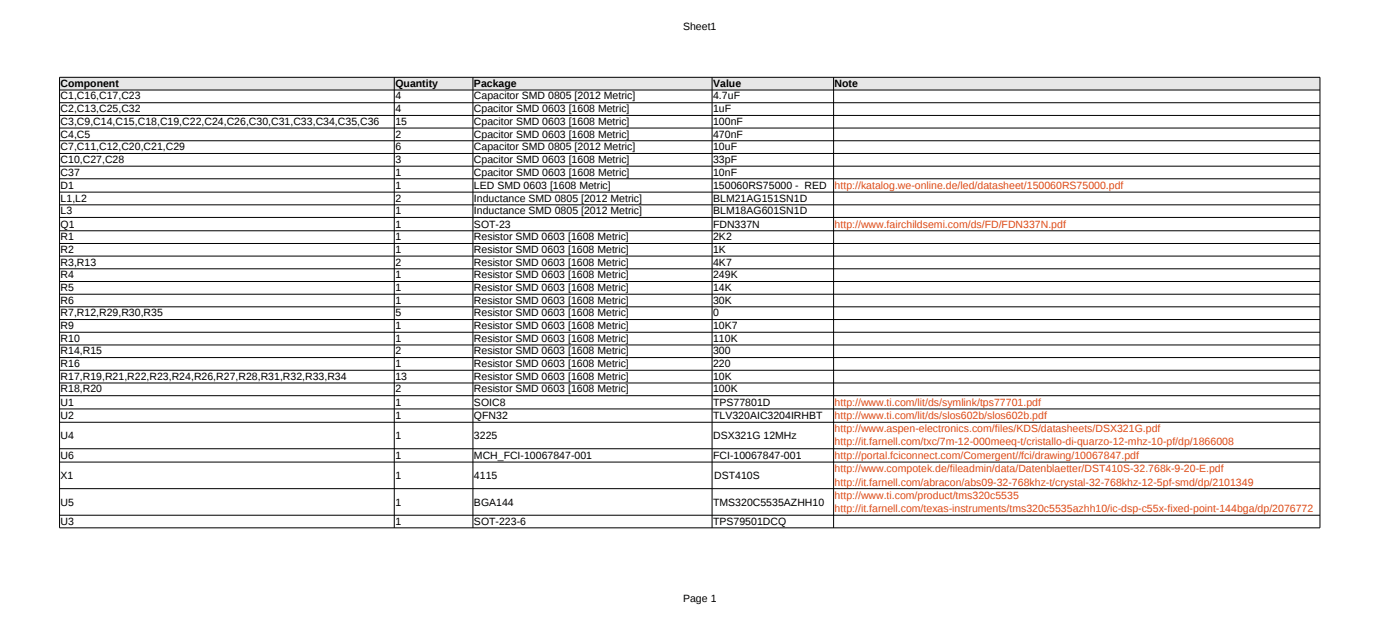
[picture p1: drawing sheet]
<svg xmlns="http://www.w3.org/2000/svg" width="470mm" height="210mm" viewBox="0 0 470 210" stroke-linecap="round" stroke-linejoin="round" font-family="sans-serif">
<defs><g id="words">
<g font-size="3.5">
<text x="229.4" y="9.9">Sheet1</text>
<text x="20.4" y="29.2">Component</text>
<text x="132.8" y="29.2">Quantity</text>
<text x="159.2" y="29.2">Package</text>
<text x="239.5" y="29.2">Value</text>
<text x="280.4" y="29.2">Note</text>
<text x="20.4" y="33.4">C1,C16,C17,C23</text>
<text x="132.8" y="33.4">4</text>
<text x="159.2" y="33.4">Capacitor SMD 0805 [2012 Metric]</text>
<text x="239.5" y="33.4">4.7uF</text>
<text x="20.4" y="37.7">C2,C13,C25,C32</text>
<text x="20.4" y="41.9">C3,C9,C14,C15,C18,C19,C22,C24,C26,C30,C31,C33,C34,C35,C36</text>
<text x="132.8" y="37.7">4</text>
<text x="132.8" y="41.9">15</text>
<text x="159.2" y="37.7">Cpacitor SMD 0603 [1608 Metric]</text>
<text x="159.2" y="41.9">Cpacitor SMD 0603 [1608 Metric]</text>
<text x="239.5" y="37.7">1uF</text>
<text x="239.5" y="41.9">100nF</text>
<text x="20.4" y="46.2">C4,C5</text>
<text x="132.8" y="46.2">2</text>
<text x="159.2" y="46.2">Cpacitor SMD 0603 [1608 Metric]</text>
<text x="239.5" y="46.2">470nF</text>
<text x="20.4" y="50.4">C7,C11,C12,C20,C21,C29</text>
<text x="132.8" y="50.4">6</text>
<text x="159.2" y="50.4">Capacitor SMD 0805 [2012 Metric]</text>
<text x="239.5" y="50.4">10uF</text>
<text x="20.4" y="54.7">C10,C27,C28</text>
<text x="20.4" y="59">C37</text>
<text x="132.8" y="54.7">3</text>
<text x="132.8" y="59">1</text>
<text x="159.2" y="54.7">Cpacitor SMD 0603 [1608 Metric]</text>
<text x="159.2" y="59">Cpacitor SMD 0603 [1608 Metric]</text>
<text x="239.5" y="54.7">33pF</text>
<text x="239.5" y="59">10nF</text>
<text x="20.4" y="63.4">D1</text>
<text x="132.8" y="63.4">1</text>
<text x="159.2" y="63.4">LED SMD 0603 [1608 Metric]</text>
<text x="239.5" y="63.4">150060RS75000 - RED</text>
<text x="20.4" y="67.7">L1,L2</text>
<text x="20.4" y="72">L3</text>
<text x="132.8" y="67.7">2</text>
<text x="132.8" y="72">1</text>
<text x="159.2" y="67.7">Inductance SMD 0805 [2012 Metric]</text>
<text x="159.2" y="72">Inductance SMD 0805 [2012 Metric]</text>
<text x="239.5" y="67.7">BLM21AG151SN1D</text>
<text x="239.5" y="72">BLM18AG601SN1D</text>
<text x="20.4" y="76.4">Q1</text>
<text x="132.8" y="76.4">1</text>
<text x="159.2" y="76.4">SOT-23</text>
<text x="239.5" y="76.4">FDN337N</text>
<text x="20.4" y="80.7">R1</text>
<text x="132.8" y="80.7">1</text>
<text x="159.2" y="80.7">Resistor SMD 0603 [1608 Metric]</text>
<text x="239.5" y="80.7">2K2</text>
<text x="20.4" y="84.9">R2</text>
<text x="20.4" y="89.2">R3,R13</text>
<text x="132.8" y="84.9">1</text>
<text x="132.8" y="89.2">2</text>
<text x="159.2" y="84.9">Resistor SMD 0603 [1608 Metric]</text>
<text x="159.2" y="89.2">Resistor SMD 0603 [1608 Metric]</text>
<text x="239.5" y="84.9">1K</text>
<text x="239.5" y="89.2">4K7</text>
<text x="20.4" y="93.5">R4</text>
<text x="132.8" y="93.5">1</text>
<text x="159.2" y="93.5">Resistor SMD 0603 [1608 Metric]</text>
<text x="239.5" y="93.5">249K</text>
<text x="20.4" y="97.7">R5</text>
<text x="20.4" y="102">R6</text>
<text x="132.8" y="97.7">1</text>
<text x="132.8" y="102">1</text>
<text x="159.2" y="97.7">Resistor SMD 0603 [1608 Metric]</text>
<text x="159.2" y="102">Resistor SMD 0603 [1608 Metric]</text>
<text x="239.5" y="97.7">14K</text>
<text x="239.5" y="102">30K</text>
<text x="20.4" y="106.3">R7,R12,R29,R30,R35</text>
<text x="132.8" y="106.3">5</text>
<text x="159.2" y="106.3">Resistor SMD 0603 [1608 Metric]</text>
<text x="239.5" y="106.3">0</text>
<text x="20.4" y="110.5">R9</text>
<text x="132.8" y="110.5">1</text>
<text x="159.2" y="110.5">Resistor SMD 0603 [1608 Metric]</text>
<text x="239.5" y="110.5">10K7</text>
<text x="20.4" y="114.8">R10</text>
<text x="20.4" y="119">R14,R15</text>
<text x="132.8" y="114.8">1</text>
<text x="132.8" y="119">2</text>
<text x="159.2" y="114.8">Resistor SMD 0603 [1608 Metric]</text>
<text x="159.2" y="119">Resistor SMD 0603 [1608 Metric]</text>
<text x="239.5" y="114.8">110K</text>
<text x="239.5" y="119">300</text>
<text x="20.4" y="123.3">R16</text>
<text x="132.8" y="123.3">1</text>
<text x="159.2" y="123.3">Resistor SMD 0603 [1608 Metric]</text>
<text x="239.5" y="123.3">220</text>
<text x="20.4" y="127.5">R17,R19,R21,R22,R23,R24,R26,R27,R28,R31,R32,R33,R34</text>
<text x="20.4" y="131.8">R18,R20</text>
<text x="132.8" y="127.5">13</text>
<text x="132.8" y="131.8">2</text>
<text x="159.2" y="127.5">Resistor SMD 0603 [1608 Metric]</text>
<text x="159.2" y="131.8">Resistor SMD 0603 [1608 Metric]</text>
<text x="239.5" y="127.5">10K</text>
<text x="239.5" y="131.8">100K</text>
<text x="20.4" y="136.2">U1</text>
<text x="132.8" y="136.2">1</text>
<text x="159.2" y="136.2">SOIC8</text>
<text x="239.5" y="136.2">TPS77801D</text>
<text x="20.4" y="140.7">U2</text>
<text x="132.8" y="140.7">1</text>
<text x="159.2" y="140.7">QFN32</text>
<text x="239.5" y="140.7">TLV320AIC3204IRHBT</text>
<text x="20.4" y="147.5">U4</text>
<text x="132.8" y="147.5">1</text>
<text x="159.2" y="147.5">3225</text>
<text x="239.5" y="147.5">DSX321G 12MHz</text>
<text x="20.4" y="154.1">U6</text>
<text x="132.8" y="154.1">1</text>
<text x="159.2" y="154.1">MCH_FCI-10067847-001</text>
<text x="239.5" y="154.1">FCI-10067847-001</text>
<text x="20.4" y="160.9">X1</text>
<text x="132.8" y="160.9">1</text>
<text x="159.2" y="160.9">4115</text>
<text x="239.9" y="160.9">DST410S</text>
<text x="20.4" y="169.8">U5</text>
<text x="132.8" y="169.8">1</text>
<text x="159.2" y="169.8">BGA144</text>
<text x="239.5" y="169.8">TMS320C5535AZHH10</text>
<text x="20.4" y="176.2">U3</text>
<text x="132.8" y="176.2">1</text>
<text x="159.2" y="176.2">SOT-223-6</text>
<text x="239.5" y="176.2">TPS79501DCQ</text>
<text x="229.4" y="202.2">Page 1</text>
</g>
<g font-size="3.5" fill="#dd4814">
<text x="280.4" y="63.5">http://katalog.we-online.de/led/datasheet/150060RS75000.pdf</text>
<text x="280.4" y="76.4">http://www.fairchildsemi.com/ds/FD/FDN337N.pdf</text>
<text x="280.4" y="136.2">http://www.ti.com/lit/ds/symlink/tps77701.pdf</text>
<text x="280.4" y="140.7">http://www.ti.com/lit/ds/slos602b/slos602b.pdf</text>
<text x="280.4" y="145.2">http://www.aspen-electronics.com/files/KDS/datasheets/DSX321G.pdf</text>
<text x="280.4" y="149.6">http://it.farnell.com/txc/7m-12-000meeq-t/cristallo-di-quarzo-12-mhz-10-pf/dp/1866008</text>
<text x="280.4" y="154.1">http://portal.fciconnect.com/Comergent//fci/drawing/10067847.pdf</text>
<text x="280.4" y="158.6">http://www.compotek.de/fileadmin/data/Datenblaetter/DST410S-32.768k-9-20-E.pdf</text>
<text x="280.4" y="163.1">http://it.farnell.com/abracon/abs09-32-768khz-t/crystal-32-768khz-12-5pf-smd/dp/2101349</text>
<text x="280.4" y="167.5">http://www.ti.com/product/tms320c5535</text>
<text x="280.4" y="171.9">http://it.farnell.com/texas-instruments/tms320c5535azhh10/ic-dsp-c55x-fixed-point-144bga/dp/2076772</text>
</g>
</g></defs>
<path d="M20 26h423.4v4.2h-423.4z" fill-rule="evenodd" fill="#e6e6e6"/>
<g fill="none" stroke="#000" stroke-width=".34">
<path d="M20 26h423.4v151.3h-423.4zM20 30.2h423.4M20 34.5h423.4M20 38.8h423.4M132.4 26v151.3M158.9 26v151.3M239.2 26v151.3M280 26v151.3M20 43h423.4M20 47.3h423.4M20 51.5h423.4M20 55.8h423.4"/>
<path d="M20 60h423.4M20 64.5h423.4M20 68.8h423.4M20 73h423.4M20 77.5h423.4M20 81.8h423.4M20 86h423.4M20 90.3h423.4M20 94.5h423.4M20 98.8h423.4M20 103h423.4M20 107.3h423.4"/>
<path d="M20 111.6h423.4M20 115.9h423.4M20 120.1h423.4M20 124.4h423.4M20 128.6h423.4M20 132.9h423.4M20 137.3h423.4M20 141.8h423.4M20 150.7h423.4M20 155.2h423.4M20 164.1h423.4M20 173h423.4"/>
</g>
<use href="#words"/>
</svg>
